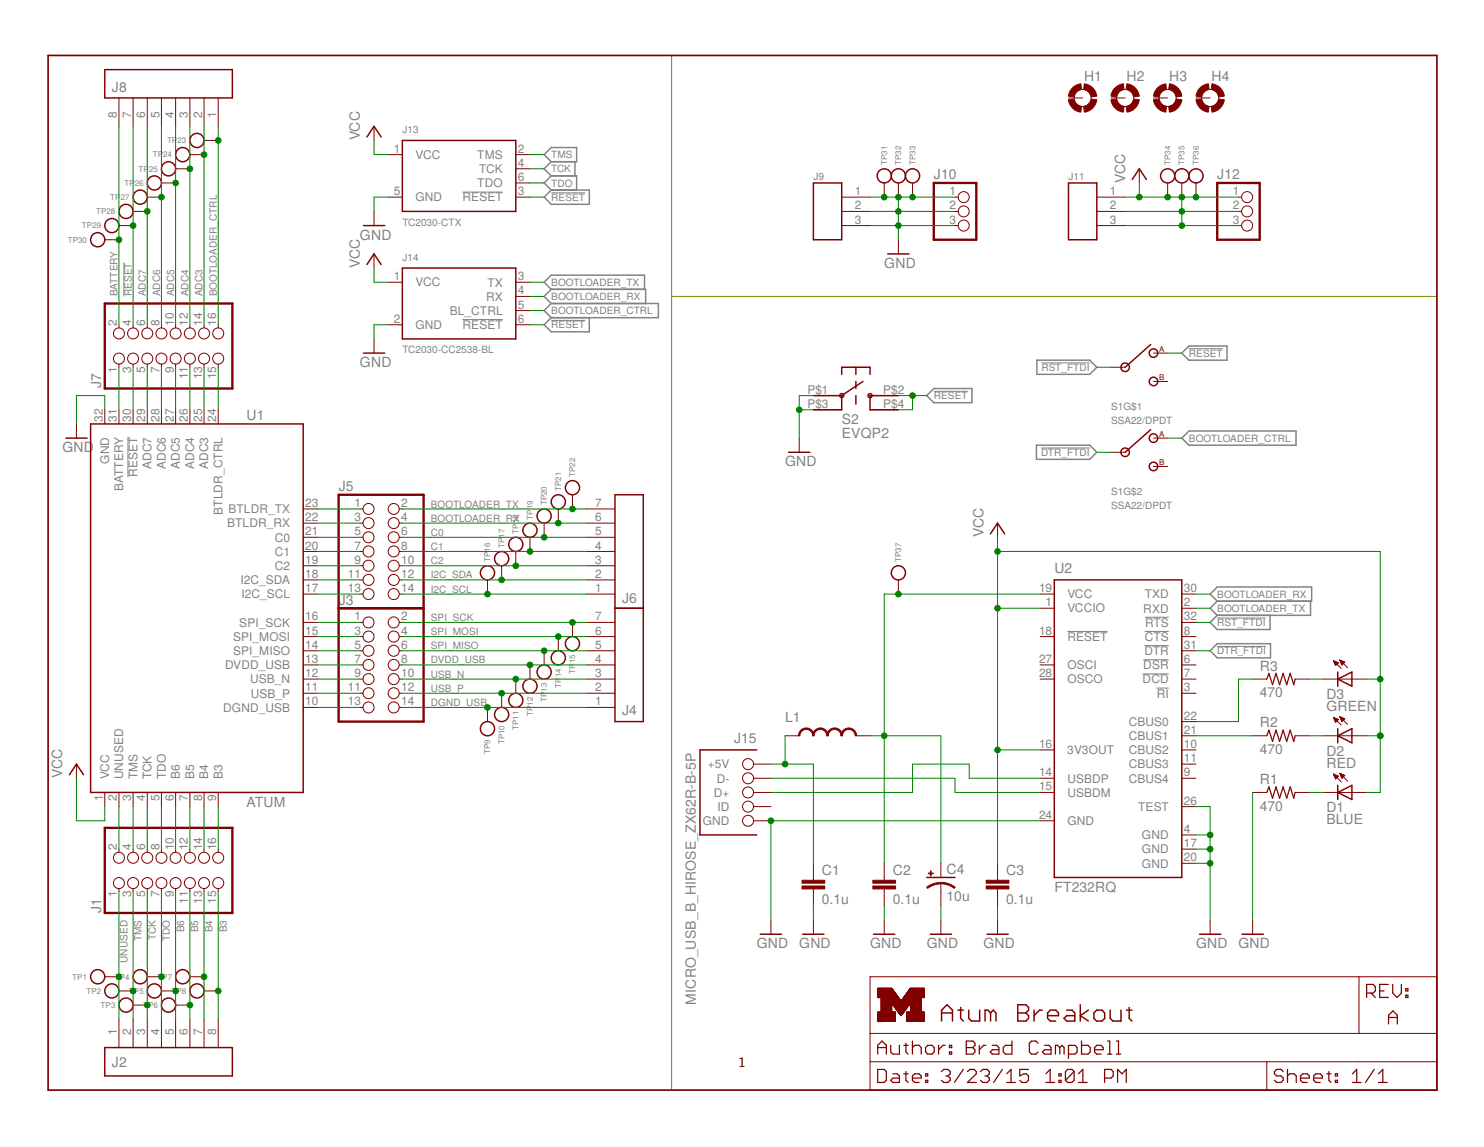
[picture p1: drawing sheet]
<svg xmlns="http://www.w3.org/2000/svg" width="279mm" height="216mm" viewBox="0 0 279 216" stroke-linecap="round" stroke-linejoin="round" font-family="sans-serif">
<defs><g id="words">
<text font-size="2.7" x="139" y="200.9">1</text>
<g font-size="2.6" fill="#808080">
<text x="21.1" y="17.4">J8</text>
<text x="204.1" y="15.2">H1</text>
<text x="212.1" y="15.2">H2</text>
<text x="220.1" y="15.2">H3</text>
<text x="228.1" y="15.2">H4</text>
<text x="67.8" y="26.4" transform="rotate(-90 67.8 26.4)">VCC</text>
<text x="175.8" y="33.8">J10</text>
<text x="211.8" y="34.4" transform="rotate(-90 211.8 34.4)">VCC</text>
<text x="229.2" y="33.8">J12</text>
<text x="67.8" y="45.1">GND</text>
<text x="67.8" y="50.4" transform="rotate(-90 67.8 50.4)">VCC</text>
<text x="166.5" y="50.5">GND</text>
<text x="67.8" y="69.1">GND</text>
<text x="19.1" y="73.1" transform="rotate(-90 19.1 73.1)">J7</text>
<text x="46.4" y="79">U1</text>
<text x="158.5" y="82.5">EVQP2</text>
<text x="158.5" y="79.8">S2</text>
<text x="11.7" y="85.1">GND</text>
<text x="147.8" y="87.8">GND</text>
<text x="63.8" y="92.5">J5</text>
<text x="185.2" y="101.1" transform="rotate(-90 185.2 101.1)">VCC</text>
<text x="198.5" y="107.8">U2</text>
<text x="63.8" y="113.8">J3</text>
<text x="117.1" y="113.4">J6</text>
<text x="237.2" y="131.3">470</text>
<text x="237.2" y="126.2">R3</text>
<text x="249.7" y="131.6">D3</text>
<text x="117.1" y="134.5">J4</text>
<text x="147.8" y="135.8">L1</text>
<text x="237.2" y="136.9">R2</text>
<text x="249.7" y="133.8">GREEN</text>
<text x="138.2" y="139.8">J15</text>
<text x="237.2" y="142">470</text>
<text x="249.7" y="142.2">D2</text>
<text x="11.7" y="146.5" transform="rotate(-90 11.7 146.5)">VCC</text>
<text x="237.2" y="147.6">R1</text>
<text x="249.7" y="144.5">RED</text>
<text x="46.4" y="151.8">ATUM</text>
<text x="237.2" y="152.6">470</text>
<text x="249.7" y="155.2">BLUE</text>
<text x="249.7" y="152.9">D1</text>
<text x="154.8" y="164.8">C1</text>
<text x="168.1" y="164.8">C2</text>
<text x="178.2" y="164.5">C4</text>
<text x="189.4" y="164.8">C3</text>
<text x="198.5" y="167.8">FT232RQ</text>
<text x="19.1" y="171.8" transform="rotate(-90 19.1 171.8)">J1</text>
<text x="154.7" y="170.1">0.1u</text>
<text x="168.1" y="170.1">0.1u</text>
<text x="178.2" y="169.6">10u</text>
<text x="189.4" y="170.1">0.1u</text>
<text x="142.5" y="178.5">GND</text>
<text x="150.5" y="178.5">GND</text>
<text x="163.8" y="178.5">GND</text>
<text x="174.5" y="178.5">GND</text>
<text x="185.2" y="178.5">GND</text>
<text x="225.2" y="178.5">GND</text>
<text x="233.2" y="178.5">GND</text>
<text x="131" y="189.1" transform="rotate(-90 131 189.1)">MICRO_USB_B_HIROSE_ZX62R-B-5P</text>
<text x="21.1" y="200.9">J2</text>
</g>
<g font-size="2.2" fill="#808080">
<text x="22" y="22.1" transform="rotate(-90 22 22.1)">8</text>
<text x="24.7" y="22.1" transform="rotate(-90 24.7 22.1)">7</text>
<text x="27.4" y="22.1" transform="rotate(-90 27.4 22.1)">6</text>
<text x="30" y="22.1" transform="rotate(-90 30 22.1)">5</text>
<text x="32.7" y="22.1" transform="rotate(-90 32.7 22.1)">4</text>
<text x="35.4" y="22.1" transform="rotate(-90 35.4 22.1)">3</text>
<text x="38" y="22.1" transform="rotate(-90 38 22.1)">2</text>
<text x="40.7" y="22.1" transform="rotate(-90 40.7 22.1)">1</text>
<text x="74.1" y="28.7">1</text>
<text x="78.2" y="29.9">VCC</text>
<text x="89.9" y="29.9">TMS</text>
<text x="97.5" y="28.7">2</text>
<text x="89.9" y="35.3">TDO</text>
<text x="90.2" y="32.6">TCK</text>
<text x="97.5" y="31.4">4</text>
<text x="97.5" y="34.1">6</text>
<text x="74.1" y="36.7">5</text>
<text x="78.2" y="37.9">GND</text>
<text x="87.1" y="37.9">RESET</text>
<text x="97.5" y="36.7">3</text>
<text x="160.9" y="36.7">1</text>
<text x="160.9" y="39.4">2</text>
<text x="178.8" y="36.7">1</text>
<text x="178.8" y="39.4">2</text>
<text x="209" y="36.7">1</text>
<text x="209" y="39.4">2</text>
<text x="232.1" y="36.7">1</text>
<text x="232.1" y="39.4">2</text>
<text x="160.9" y="42.1">3</text>
<text x="178.8" y="42.1">3</text>
<text x="209" y="42.1">3</text>
<text x="232.1" y="42.1">3</text>
<text x="74.1" y="52.7">1</text>
<text x="78.2" y="53.9">VCC</text>
<text x="91.8" y="53.9">TX</text>
<text x="97.5" y="52.7">3</text>
<text x="84.7" y="59.3">BL_CTRL</text>
<text x="91.5" y="56.6">RX</text>
<text x="97.5" y="55.4">4</text>
<text x="97.5" y="58.1">5</text>
<text x="22" y="61.3" transform="rotate(-90 22 61.3)">2</text>
<text x="24.7" y="61.3" transform="rotate(-90 24.7 61.3)">4</text>
<text x="27.4" y="61.3" transform="rotate(-90 27.4 61.3)">6</text>
<text x="30" y="61.3" transform="rotate(-90 30 61.3)">8</text>
<text x="32.7" y="61.3" transform="rotate(-90 32.7 61.3)">10</text>
<text x="35.4" y="61.3" transform="rotate(-90 35.4 61.3)">12</text>
<text x="38" y="61.3" transform="rotate(-90 38 61.3)">14</text>
<text x="40.7" y="61.3" transform="rotate(-90 40.7 61.3)">16</text>
<text x="74.1" y="60.8">2</text>
<text x="78.2" y="61.9">GND</text>
<text x="87.1" y="61.9">RESET</text>
<text x="97.5" y="60.8">6</text>
<text x="22" y="70.2" transform="rotate(-90 22 70.2)">1</text>
<text x="24.7" y="70.2" transform="rotate(-90 24.7 70.2)">3</text>
<text x="27.4" y="70.2" transform="rotate(-90 27.4 70.2)">5</text>
<text x="30" y="70.2" transform="rotate(-90 30 70.2)">7</text>
<text x="32.7" y="70.2" transform="rotate(-90 32.7 70.2)">9</text>
<text x="35.4" y="71.4" transform="rotate(-90 35.4 71.4)">11</text>
<text x="38" y="71.4" transform="rotate(-90 38 71.4)">13</text>
<text x="40.7" y="71.4" transform="rotate(-90 40.7 71.4)">15</text>
<text x="152" y="74.1">P$1</text>
<text x="152" y="76.8">P$3</text>
<text x="166.3" y="74.1">P$2</text>
<text x="166.3" y="76.8">P$4</text>
<text x="19.4" y="79.4" transform="rotate(-90 19.4 79.4)">32</text>
<text x="22" y="79.4" transform="rotate(-90 22 79.4)">31</text>
<text x="24.7" y="79.4" transform="rotate(-90 24.7 79.4)">30</text>
<text x="27.4" y="79.4" transform="rotate(-90 27.4 79.4)">29</text>
<text x="30" y="79.4" transform="rotate(-90 30 79.4)">28</text>
<text x="32.7" y="79.4" transform="rotate(-90 32.7 79.4)">27</text>
<text x="35.4" y="79.4" transform="rotate(-90 35.4 79.4)">26</text>
<text x="38" y="79.4" transform="rotate(-90 38 79.4)">25</text>
<text x="40.7" y="79.4" transform="rotate(-90 40.7 79.4)">24</text>
<text x="20.5" y="87.3" transform="rotate(-90 20.5 87.3)">GND</text>
<text x="25.9" y="89.8" transform="rotate(-90 25.9 89.8)">RESET</text>
<text x="28.5" y="88.3" transform="rotate(-90 28.5 88.3)">ADC7</text>
<text x="31.2" y="88.3" transform="rotate(-90 31.2 88.3)">ADC6</text>
<text x="33.9" y="88.3" transform="rotate(-90 33.9 88.3)">ADC5</text>
<text x="36.5" y="88.3" transform="rotate(-90 36.5 88.3)">ADC4</text>
<text x="39.2" y="88.3" transform="rotate(-90 39.2 88.3)">ADC3</text>
<text x="23.2" y="92.4" transform="rotate(-90 23.2 92.4)">BATTERY</text>
<text x="57.5" y="95.4">23</text>
<text x="66.7" y="95.4">1</text>
<text x="75.5" y="95.4">2</text>
<text x="112.1" y="95.4">7</text>
<text x="41.9" y="96.9" transform="rotate(-90 41.9 96.9)">BTLDR_CTRL</text>
<text x="42.8" y="99.3">BTLDR_RX</text>
<text x="43" y="96.6">BTLDR_TX</text>
<text x="51.8" y="102">C0</text>
<text x="57.5" y="100.8">21</text>
<text x="57.5" y="98.1">22</text>
<text x="66.7" y="98.1">3</text>
<text x="66.7" y="100.8">5</text>
<text x="75.5" y="98.1">4</text>
<text x="75.5" y="100.8">6</text>
<text x="112.1" y="100.8">5</text>
<text x="112.1" y="98.1">6</text>
<text x="51.8" y="107.3">C2</text>
<text x="51.8" y="104.6">C1</text>
<text x="57.5" y="106.1">19</text>
<text x="57.5" y="103.4">20</text>
<text x="66.7" y="103.4">7</text>
<text x="66.7" y="106.1">9</text>
<text x="75.5" y="103.4">8</text>
<text x="75.5" y="106.1">10</text>
<text x="112.1" y="106.1">3</text>
<text x="112.1" y="103.4">4</text>
<text x="45.3" y="110">I2C_SDA</text>
<text x="45.4" y="112.6">I2C_SCL</text>
<text x="57.5" y="111.4">17</text>
<text x="57.5" y="108.8">18</text>
<text x="65.5" y="108.8">11</text>
<text x="65.5" y="111.4">13</text>
<text x="75.5" y="108.8">12</text>
<text x="75.5" y="111.4">14</text>
<text x="112.1" y="111.4">1</text>
<text x="112.1" y="108.8">2</text>
<text x="195.6" y="111.4">19</text>
<text x="201" y="112.6">VCC</text>
<text x="215.5" y="112.6">TXD</text>
<text x="222.9" y="111.4">30</text>
<text x="45.1" y="118">SPI_SCK</text>
<text x="57.5" y="119.4">15</text>
<text x="57.5" y="116.8">16</text>
<text x="66.7" y="116.8">1</text>
<text x="66.7" y="119.4">3</text>
<text x="75.5" y="116.8">2</text>
<text x="75.5" y="119.4">4</text>
<text x="112.1" y="119.4">6</text>
<text x="112.1" y="116.8">7</text>
<text x="195.6" y="119.4">18</text>
<text x="196.9" y="114.1">1</text>
<text x="201" y="115.3">VCCIO</text>
<text x="215.3" y="115.3">RXD</text>
<text x="215.6" y="118">RTS</text>
<text x="222.9" y="114.1">2</text>
<text x="222.9" y="116.8">32</text>
<text x="222.9" y="119.4">8</text>
<text x="42.4" y="126">DVDD_USB</text>
<text x="43.9" y="123.3">SPI_MISO</text>
<text x="43.9" y="120.6">SPI_MOSI</text>
<text x="57.5" y="124.8">13</text>
<text x="57.5" y="122.1">14</text>
<text x="66.7" y="122.1">5</text>
<text x="66.7" y="124.8">7</text>
<text x="75.5" y="122.1">6</text>
<text x="75.5" y="124.8">8</text>
<text x="112.1" y="124.8">4</text>
<text x="112.1" y="122.1">5</text>
<text x="195.6" y="124.8">27</text>
<text x="201" y="126">OSCI</text>
<text x="201" y="120.6">RESET</text>
<text x="215.3" y="126">DSR</text>
<text x="215.5" y="123.3">DTR</text>
<text x="215.6" y="120.6">CTS</text>
<text x="222.9" y="122.1">31</text>
<text x="222.9" y="124.8">6</text>
<text x="47.1" y="128.6">USB_N</text>
<text x="47.2" y="131.3">USB_P</text>
<text x="57.5" y="130.1">11</text>
<text x="57.5" y="127.4">12</text>
<text x="65.5" y="130.1">11</text>
<text x="66.7" y="127.4">9</text>
<text x="75.5" y="127.4">10</text>
<text x="75.5" y="130.1">12</text>
<text x="112.1" y="130.1">2</text>
<text x="112.1" y="127.4">3</text>
<text x="195.6" y="127.4">28</text>
<text x="201" y="128.6">OSCO</text>
<text x="215.1" y="128.6">DCD</text>
<text x="217.8" y="131.3">RI</text>
<text x="222.9" y="127.4">7</text>
<text x="222.9" y="130.1">3</text>
<text x="42" y="134">DGND_USB</text>
<text x="57.5" y="132.8">10</text>
<text x="65.5" y="132.8">13</text>
<text x="75.5" y="132.8">14</text>
<text x="112.1" y="132.8">1</text>
<text x="212.5" y="136.6">CBUS0</text>
<text x="222.9" y="135.5">22</text>
<text x="195.6" y="140.8">16</text>
<text x="200.9" y="142">3V3OUT</text>
<text x="212.5" y="139.3">CBUS1</text>
<text x="212.5" y="142">CBUS2</text>
<text x="222.9" y="138.1">21</text>
<text x="222.9" y="140.8">10</text>
<text x="222.9" y="143.5">11</text>
<text x="20.5" y="146.7" transform="rotate(-90 20.5 146.7)">VCC</text>
<text x="23.2" y="146.7" transform="rotate(-90 23.2 146.7)">UNUSED</text>
<text x="25.9" y="146.7" transform="rotate(-90 25.9 146.7)">TMS</text>
<text x="28.5" y="146.7" transform="rotate(-90 28.5 146.7)">TCK</text>
<text x="31.2" y="146.7" transform="rotate(-90 31.2 146.7)">TDO</text>
<text x="33.9" y="146.7" transform="rotate(-90 33.9 146.7)">B6</text>
<text x="36.5" y="146.7" transform="rotate(-90 36.5 146.7)">B5</text>
<text x="39.2" y="146.7" transform="rotate(-90 39.2 146.7)">B4</text>
<text x="41.9" y="146.7" transform="rotate(-90 41.9 146.7)">B3</text>
<text x="133.3" y="144.6">+5V</text>
<text x="134.4" y="150">D+</text>
<text x="135" y="147.3">D-</text>
<text x="195.6" y="146.1">14</text>
<text x="195.6" y="148.8">15</text>
<text x="201" y="147.3">USBDP</text>
<text x="201" y="150">USBDM</text>
<text x="212.5" y="144.6">CBUS3</text>
<text x="212.5" y="147.3">CBUS4</text>
<text x="222.9" y="146.1">9</text>
<text x="19.4" y="150.8" transform="rotate(-90 19.4 150.8)">1</text>
<text x="22" y="150.8" transform="rotate(-90 22 150.8)">2</text>
<text x="24.7" y="150.8" transform="rotate(-90 24.7 150.8)">3</text>
<text x="27.4" y="150.8" transform="rotate(-90 27.4 150.8)">4</text>
<text x="30" y="150.8" transform="rotate(-90 30 150.8)">5</text>
<text x="32.7" y="150.8" transform="rotate(-90 32.7 150.8)">6</text>
<text x="35.4" y="150.8" transform="rotate(-90 35.4 150.8)">7</text>
<text x="38" y="150.8" transform="rotate(-90 38 150.8)">8</text>
<text x="40.7" y="150.8" transform="rotate(-90 40.7 150.8)">9</text>
<text x="132.3" y="155.3">GND</text>
<text x="135.1" y="152.6">ID</text>
<text x="195.6" y="154.1">24</text>
<text x="201" y="155.3">GND</text>
<text x="214.3" y="152.6">TEST</text>
<text x="222.9" y="151.5">26</text>
<text x="22" y="160" transform="rotate(-90 22 160)">2</text>
<text x="24.7" y="160" transform="rotate(-90 24.7 160)">4</text>
<text x="27.4" y="160" transform="rotate(-90 27.4 160)">6</text>
<text x="30" y="160" transform="rotate(-90 30 160)">8</text>
<text x="32.7" y="160" transform="rotate(-90 32.7 160)">10</text>
<text x="35.4" y="160" transform="rotate(-90 35.4 160)">12</text>
<text x="38" y="160" transform="rotate(-90 38 160)">14</text>
<text x="40.7" y="160" transform="rotate(-90 40.7 160)">16</text>
<text x="215" y="158">GND</text>
<text x="215" y="160.6">GND</text>
<text x="222.9" y="156.8">4</text>
<text x="222.9" y="159.5">17</text>
<text x="215" y="163.3">GND</text>
<text x="222.9" y="162.1">20</text>
<text x="22" y="168.9" transform="rotate(-90 22 168.9)">1</text>
<text x="24.7" y="168.9" transform="rotate(-90 24.7 168.9)">3</text>
<text x="27.4" y="168.9" transform="rotate(-90 27.4 168.9)">5</text>
<text x="30" y="168.9" transform="rotate(-90 30 168.9)">7</text>
<text x="32.7" y="168.9" transform="rotate(-90 32.7 168.9)">9</text>
<text x="35.4" y="170.1" transform="rotate(-90 35.4 170.1)">11</text>
<text x="38" y="170.1" transform="rotate(-90 38 170.1)">13</text>
<text x="40.7" y="170.1" transform="rotate(-90 40.7 170.1)">15</text>
<text x="22" y="194.7" transform="rotate(-90 22 194.7)">1</text>
<text x="24.7" y="194.7" transform="rotate(-90 24.7 194.7)">2</text>
<text x="27.4" y="194.7" transform="rotate(-90 27.4 194.7)">3</text>
<text x="30" y="194.7" transform="rotate(-90 30 194.7)">4</text>
<text x="32.7" y="194.7" transform="rotate(-90 32.7 194.7)">5</text>
<text x="35.4" y="194.7" transform="rotate(-90 35.4 194.7)">6</text>
<text x="38" y="194.7" transform="rotate(-90 38 194.7)">7</text>
<text x="40.7" y="194.7" transform="rotate(-90 40.7 194.7)">8</text>
</g>
<g font-size="1.9" fill="#808080">
<text x="75.8" y="25.1">J13</text>
<text x="103.8" y="29.8">TMS</text>
<text x="103.8" y="32.4">TCK</text>
<text x="103.8" y="35.1">TDO</text>
<text x="153.1" y="33.9">J9</text>
<text x="201.2" y="33.9">J11</text>
<text x="103.8" y="37.8">RESET</text>
<text x="75.8" y="42.5">TC2030-CTX</text>
<text x="75.8" y="49.1">J14</text>
<text x="103.8" y="53.8">BOOTLOADER_TX</text>
<text x="22.1" y="55.8" transform="rotate(-90 22.1 55.8)">BATTERY</text>
<text x="24.8" y="55.8" transform="rotate(-90 24.8 55.8)">RESET</text>
<text x="27.5" y="55.8" transform="rotate(-90 27.5 55.8)">ADC7</text>
<text x="30.1" y="55.8" transform="rotate(-90 30.1 55.8)">ADC6</text>
<text x="32.8" y="55.8" transform="rotate(-90 32.8 55.8)">ADC5</text>
<text x="35.5" y="55.8" transform="rotate(-90 35.5 55.8)">ADC4</text>
<text x="38.1" y="55.8" transform="rotate(-90 38.1 55.8)">ADC3</text>
<text x="40.8" y="55.8" transform="rotate(-90 40.8 55.8)">BOOTLOADER_CTRL</text>
<text x="103.8" y="56.5">BOOTLOADER_RX</text>
<text x="103.8" y="59.1">BOOTLOADER_CTRL</text>
<text x="103.8" y="61.8">RESET</text>
<text x="75.8" y="66.5">TC2030-CC2538-BL</text>
<text x="196.1" y="69.8">RST_FTDI</text>
<text x="223.9" y="67.1">RESET</text>
<text x="175.8" y="75.1">RESET</text>
<text x="209.2" y="77.1">S1G$1</text>
<text x="209.2" y="79.8">SSA22/DPDT</text>
<text x="223.9" y="83.1">BOOTLOADER_CTRL</text>
<text x="196" y="85.8">DTR_FTDI</text>
<text x="81.1" y="95.5">BOOTLOADER_TX</text>
<text x="209.2" y="95.8">SSA22/DPDT</text>
<text x="209.2" y="93.1">S1G$2</text>
<text x="81.1" y="98.2">BOOTLOADER_RX</text>
<text x="81.1" y="100.9">C0</text>
<text x="81.1" y="103.5">C1</text>
<text x="81.1" y="106.2">C2</text>
<text x="81.1" y="111.5">I2C_SCL</text>
<text x="81.1" y="108.9">I2C_SDA</text>
<text x="229.2" y="112.5">BOOTLOADER_RX</text>
<text x="81.1" y="119.6">SPI_MOSI</text>
<text x="81.1" y="116.9">SPI_SCK</text>
<text x="229.2" y="115.1">BOOTLOADER_TX</text>
<text x="229.2" y="117.8">RST_FTDI</text>
<text x="81.1" y="124.9">DVDD_USB</text>
<text x="81.1" y="122.2">SPI_MISO</text>
<text x="229.2" y="123.2">DTR_FTDI</text>
<text x="81.1" y="130.2">USB_P</text>
<text x="81.1" y="127.6">USB_N</text>
<text x="81.1" y="132.9">DGND_USB</text>
<text x="26.7" y="177.2" transform="rotate(-90 26.7 177.2)">TMS</text>
<text x="29.3" y="176.9" transform="rotate(-90 29.3 176.9)">TCK</text>
<text x="32" y="177.2" transform="rotate(-90 32 177.2)">TDO</text>
<text x="34.7" y="175.5" transform="rotate(-90 34.7 175.5)">B6</text>
<text x="37.3" y="175.5" transform="rotate(-90 37.3 175.5)">B5</text>
<text x="40" y="175.5" transform="rotate(-90 40 175.5)">B4</text>
<text x="42.7" y="175.5" transform="rotate(-90 42.7 175.5)">B3</text>
<text x="24" y="181.2" transform="rotate(-90 24 181.2)">UNUSED</text>
</g>
<g font-size="1.5" fill="#808080">
<text x="28.8" y="29.6">TP</text>
<text x="30.7" y="29.6">24</text>
<text x="31.4" y="27">TP</text>
<text x="33.4" y="27">23</text>
<text x="23.4" y="35">TP</text>
<text x="25.4" y="35">26</text>
<text x="26.1" y="32.3">TP</text>
<text x="28.1" y="32.3">25</text>
<text x="167" y="31.1" transform="rotate(-90 167 31.1)">TP31</text>
<text x="169.7" y="31.1" transform="rotate(-90 169.7 31.1)">TP32</text>
<text x="172.3" y="31.1" transform="rotate(-90 172.3 31.1)">TP33</text>
<text x="220.4" y="31.1" transform="rotate(-90 220.4 31.1)">TP34</text>
<text x="223" y="31.1" transform="rotate(-90 223 31.1)">TP35</text>
<text x="225.7" y="31.1" transform="rotate(-90 225.7 31.1)">TP36</text>
<text x="18.1" y="40.3">TP28</text>
<text x="20.8" y="37.6">TP</text>
<text x="22.7" y="37.6">27</text>
<text x="12.8" y="45.6">TP30</text>
<text x="15.4" y="43">TP29</text>
<text x="108.3" y="89.8" transform="rotate(-90 108.3 89.8)">TP22</text>
<text x="103" y="95.1" transform="rotate(-90 103 95.1)">TP20</text>
<text x="105.6" y="92.5" transform="rotate(-90 105.6 92.5)">TP21</text>
<text x="97.6" y="100.5" transform="rotate(-90 97.6 100.5)">TP18</text>
<text x="100.3" y="97.8" transform="rotate(-90 100.3 97.8)">TP19</text>
<text x="92.3" y="105.8" transform="rotate(-90 92.3 105.8)">TP16</text>
<text x="95" y="103.1" transform="rotate(-90 95 103.1)">TP17</text>
<text x="169.7" y="105.8" transform="rotate(-90 169.7 105.8)">TP37</text>
<text x="108.3" y="124.8" transform="rotate(-90 108.3 124.8)">15</text>
<text x="103" y="130.2" transform="rotate(-90 103 130.2)">13</text>
<text x="105.6" y="129.5" transform="rotate(-90 105.6 129.5)">TP</text>
<text x="105.6" y="127.5" transform="rotate(-90 105.6 127.5)">14</text>
<text x="108.3" y="126.8" transform="rotate(-90 108.3 126.8)">TP</text>
<text x="97.6" y="137.5" transform="rotate(-90 97.6 137.5)">TP11</text>
<text x="100.3" y="134.8" transform="rotate(-90 100.3 134.8)">TP</text>
<text x="100.3" y="132.8" transform="rotate(-90 100.3 132.8)">12</text>
<text x="103" y="132.1" transform="rotate(-90 103 132.1)">TP</text>
<text x="92.3" y="141.9" transform="rotate(-90 92.3 141.9)">TP9</text>
<text x="95" y="140.1" transform="rotate(-90 95 140.1)">TP10</text>
<text x="13.6" y="184.4">TP1</text>
<text x="21.6" y="184.4">T</text>
<text x="22.6" y="184.4">P4</text>
<text x="29.6" y="184.4">T</text>
<text x="30.6" y="184.4">P7</text>
<text x="16.3" y="187">TP2</text>
<text x="18.9" y="189.7">TP3</text>
<text x="24.3" y="187">T</text>
<text x="25.2" y="187">P5</text>
<text x="27" y="189.7">T</text>
<text x="27.9" y="189.7">P6</text>
<text x="32.3" y="187">T</text>
<text x="33.2" y="187">P8</text>
</g>
<g font-size="1.5" fill="#800000">
<text x="218.3" y="66.2">A</text>
<text x="218.3" y="71.5">B</text>
<text x="218.3" y="82.2">A</text>
<text x="218.3" y="87.5">B</text>
</g>
</g></defs>
<path d="M126.4 10.4v194.8M126.4 55.8h144.1" fill="none" stroke="#808000" stroke-width=".19"/>
<g fill="none" stroke="#808080" stroke-width=".19">
<path d="M87.1 36.2h7.6M103.8 36.3h6.4M23.3 49.4v6.4M87.1 60.2h7.6M103.8 60.3h6.4M175.8 73.7h6.4M196.1 68.3h9.1M223.8 65.6h6.4M24.1 82.3v7.5M196 84.3h9.2M201 118.9h7.5M215.5 118.9h4.5"/>
<path d="M215.6 116.2h4.4M229.2 116.3h9.1M215.1 126.9h4.9M215.2 124.2h4.8M215.5 121.5h4.5M217.8 129.5h2.2M229.2 121.7h9.1"/>
</g>
<g fill="none" stroke="#808080" stroke-width=".28">
<path d="M102.4 29.1l1.4-1.3h4.8v2.6h-4.8zM103.8 33.1h4.8v2.7M103.8 30.4l-1.4 1.4 1.4 1.3M103.8 33.1l-1.4 1.3 1.4 1.4M103.8 35.8h7.2v2.7h-7.2l-1.4-1.4zM108.2 30.4v2.7M103.8 59.8l-1.4 1.3 1.4 1.4h7.2v-2.7M103.8 57.1h20.2v2.7h-20.2M103.8 54.5l-1.4-1.4 1.4-1.3h17.5v2.7M103.8 54.5h17.8v2.6M103.8 54.5l-1.4 1.3 1.4 1.3M103.8 57.1l-1.4 1.4 1.4 1.3"/>
<path d="M174.5 74.5l1.3-1.4h7.2v2.7h-7.2zM195.2 67.8h10l1.3 1.3-1.3 1.4h-10zM222.5 66.5l1.3-1.4h7.2v2.7h-7.2zM195.1 83.8h10.1l1.3 1.3-1.3 1.4h-10.1zM222.5 82.5l1.3-1.4h20.2v2.7h-20.2zM227.8 111.8l1.4-1.3h17.8v2.7h-17.8zM229.2 113.2l-1.4 1.3 1.4 1.3M229.2 115.8l-1.4 1.4 1.4 1.3h9.9v-2.7M246.7 113.2v2.6h-17.5M227.8 122.5l1.4-1.3h10v2.6h-10z"/>
</g>
<path d="M9.1 10.4h261.4v194.8h-261.4z" fill="none" stroke="#800000" stroke-width=".32"/>
<g fill="none" stroke="#800000" stroke-width=".19">
<path d="M22.4 18.4v5.4M25.1 18.4v5.4M27.7 18.4v5.4M30.4 18.4v5.4M33.1 18.4v5.4M35.8 18.4v5.4M38.4 18.4v5.4M41.1 18.4v5.4M201.2 18.4h2.6M209.2 18.4h2.6M217.2 18.4h2.6M225.2 18.4h2.6"/>
<path d="M25.1 39.8h2.6M27.7 37.1h2.7M30.4 34.4h2.7M33.1 31.8h2.7M35.8 29.1h2.6M38.4 26.4h2.7M70.4 23.8v2.6M70.4 39.8v2.7M73.1 29.1h2.7M73.1 37.1h2.7M97.1 29.1h2.7M97.1 37.1h2.7"/>
<path d="M97.1 31.8h2.7M97.1 34.4h2.7M158.5 37.1h5.3M158.5 39.8h5.3M166.5 34.4v2.7M169.1 34.4v2.7M171.8 34.4v2.7M179.8 37.1h.6M179.8 39.8h.6M206.5 37.1h5.3M206.5 39.8h5.3M214.5 31.8v2.6"/>
<path d="M219.8 34.4v2.7M222.5 34.4v2.7M225.2 34.4v2.7M233.2 37.1h.6M233.2 39.8h.6M19.7 45.1h2.7M22.4 42.5h2.7M70.4 47.8v2.7M73.1 53.1h2.7M97.1 53.1h2.7M97.1 55.8h2.7M97.1 58.5h2.7"/>
<path d="M158.5 42.5h5.3M169.1 45.1v2.7M179.8 42.5h.6M206.5 42.5h5.3M233.2 42.5h.6M14.4 79.8v2.7M19.7 77.1v2.7M22.4 61.1v.6M22.4 68.5v.6M22.4 77.1v2.7M25.1 61.1v.6M25.1 68.5v.6"/>
<path d="M25.1 77.1v2.7M27.7 61.1v.6M27.7 68.5v.6M27.7 77.1v2.7M30.4 61.1v.6M30.4 68.5v.6M30.4 77.1v2.7M33.1 61.1v.6M33.1 68.5v.6M33.1 77.1v2.7M35.8 61.1v.6M35.8 68.5v.6"/>
<path d="M35.8 77.1v2.7M38.4 61.1v.6M38.4 68.5v.6M38.4 77.1v2.7M41.1 61.1v.6M41.1 68.5v.6M41.1 77.1v2.7M70.4 63.8v2.7M73.1 61.1h2.7M97.1 61.1h2.7M153.1 74.5h5.4M153.1 77.1h5.4"/>
<path d="M163.8 74.5h5.3M163.8 77.1h5.3M209.2 69.1h2.6M217.2 66.5h2.6M217.2 71.8h2.6M57.1 98.5h2.7M57.1 95.8h2.7M67.8 98.5h.5M67.8 95.8h.5M75.2 98.5h.6M75.2 95.8h.6M102.4 98.5v2.6"/>
<path d="M105.1 95.8v2.7M107.8 93.1v2.7M110.4 98.5h5.4M110.4 95.8h5.4M150.5 82.5v2.6M187.8 98.5v2.6M209.2 85.1h2.6M217.2 82.5h2.6M217.2 87.8h2.6M57.1 119.8h2.7M57.1 117.2h2.7M57.1 111.8h2.7"/>
<path d="M57.1 109.2h2.7M57.1 106.5h2.7M57.1 103.8h2.7M57.1 101.1h2.7M67.8 119.8h.5M67.8 117.2h.5M67.8 111.8h.5M67.8 109.2h.5M67.8 106.5h.5M67.8 103.8h.5M67.8 101.1h.5M75.2 119.8h.6"/>
<path d="M75.2 117.2h.6M75.2 111.8h.6M75.2 109.2h.6M75.2 106.5h.6M75.2 103.8h.6M75.2 101.1h.6M91.8 109.2v2.6M94.4 106.5v2.7M97.1 103.8v2.7M99.8 101.1v2.7M105.1 119.8v2.7M107.8 117.2v2.6"/>
<path d="M110.4 119.8h5.4M110.4 117.2h5.4M110.4 111.8h5.4M110.4 109.2h5.4M110.4 106.5h5.4M110.4 103.8h5.4M110.4 101.1h5.4M169.1 109.2v2.6M195.8 119.8h2.7M195.8 111.8h2.7M195.8 114.5h2.7M222.5 119.8h2.7"/>
<path d="M222.5 117.2h2.7M222.5 111.8h2.7M222.5 114.5h2.7M57.1 133.2h2.7M57.1 130.5h2.7M57.1 127.8h2.7M57.1 125.2h2.7M57.1 122.5h2.7M67.8 133.2h.5M67.8 130.5h.5M67.8 127.8h.5M67.8 125.2h.5"/>
<path d="M67.8 122.5h.5M75.2 133.2h.6M75.2 130.5h.6M75.2 127.8h.6M75.2 125.2h.6M75.2 122.5h.6M91.8 133.2v2.6M94.4 130.5v2.7M97.1 127.8v2.7M99.8 125.2v2.6M102.4 122.5v2.7M110.4 133.2h5.4"/>
<path d="M110.4 130.5h5.4M110.4 127.8h5.4M110.4 125.2h5.4M110.4 122.5h5.4M147.8 138.5h2.7M161.1 138.5h2.7M195.8 127.8h2.7M195.8 125.2h2.7M222.5 130.5h2.7M222.5 127.8h2.7M222.5 125.2h2.7M222.5 122.5h2.7"/>
<path d="M222.5 138.5h2.7M222.5 135.8h2.7M235.8 127.8h2.7M235.8 138.5h2.7M243.8 127.8h2.7M243.8 138.5h2.7M249.2 127.8h8M249.2 138.5h8M251.1 135l1.4 1.5M251.1 135l.9 .4-.5 .6zM251.1 124.4l1.4 1.4M251.1 124.4l.9 .4-.5 .5z"/>
<path d="M251.1 135.1h.2M251.1 124.5h.2M251.1 135.3h.5M251.2 124.6h.4M251.2 135.4h.7M251.2 124.7h.7M251.3 135.5h.6M251.3 124.9h.6M251.3 135.6h.5M251.3 125h.5M251.4 135.8h.3M251.4 125.1h.2"/>
<path d="M251.4 135.9h.1M251.4 125.2h.1M252.2 134.9l1.5 1.5M252.2 134.9l1 .4-.6 .5zM252.2 124.2l1.5 1.5M252.2 124.2l1 .4-.6 .6zM252.3 135h.2M252.3 124.4h.2M252.3 135.1h.5M252.4 124.5h.4M252.4 135.3h.7M252.4 124.6h.8"/>
<path d="M252.5 135.4h.6M252.5 124.7h.6M252.5 135.5h.5M252.5 124.9h.4M252.6 135.6h.2M252.6 125h.2M252.6 135.8h.1M252.6 125.1h.1M14.4 143.8v2.7M19.7 149.2v2.6M22.4 149.2v2.6M22.4 159.8v.6"/>
<path d="M25.1 149.2v2.6M25.1 159.8v.6M27.7 149.2v2.6M27.7 159.8v.6M30.4 149.2v2.6M30.4 159.8v.6M33.1 149.2v2.6M33.1 159.8v.6M35.8 149.2v2.6M35.8 159.8v.6M38.4 149.2v2.6M38.4 159.8v.6"/>
<path d="M41.1 149.2v2.6M41.1 159.8v.6M141.9 143.8h3.2M141.9 146.5h3.2M141.9 149.2h3.2M141.9 151.8h3.2M141.9 154.5h3.2M195.8 146.5h2.7M195.8 149.2h2.7M195.8 154.5h2.7M195.8 141.2h2.7M222.5 143.8h2.7"/>
<path d="M222.5 146.5h2.7M222.5 151.8h2.7M222.5 141.2h2.7M222.5 157.2h2.7M222.5 159.8h2.7M235.8 149.2h2.7M243.8 149.2h2.7M249.2 149.2h8M251.1 145.7l1.4 1.5M251.1 145.7l.9 .4-.5 .5zM251.1 145.8h.1M251.1 145.9h.4"/>
<path d="M251.2 146h.6M251.2 146.2h.7M251.3 146.3h.5M251.4 146.4h.3M251.4 146.5h.1M252.2 145.6l1.5 1.4M252.2 145.6l1 .4-.6 .5zM252.3 145.6h.2M252.3 145.8h.5M252.4 145.9h.6M252.5 146h.6M252.5 146.2h.5"/>
<path d="M252.6 146.3h.3M252.6 146.4h.1M22.4 167.3v.5M25.1 167.3v.5M27.7 167.3v.5M30.4 167.3v.5M33.1 167.3v.5M35.8 167.3v.5M38.4 167.3v.5M41.1 167.3v.5M145.1 173.2v2.7M153.1 162.5v3.2"/>
<path d="M153.1 167.3v3.2M153.1 173.2v2.7M166.5 162.5v3.2M166.5 167.3v3.2M166.5 173.2v2.7M177.1 162.5v2.7M177.1 166.2v4.3M177.1 173.2v2.7M187.8 162.5v3.2M187.8 167.3v3.2M187.8 173.2v2.7M222.5 162.5h2.7"/>
<path d="M227.8 173.2v2.7M235.8 173.2v2.7M19.7 183.9h2.7M22.4 186.5h2.7M22.4 191.9v5.3M25.1 189.2h2.6M25.1 191.9v5.3M27.7 183.9h2.7M27.7 191.9v5.3M30.4 186.5h2.7M30.4 191.9v5.3M33.1 189.2h2.7"/>
<path d="M33.1 191.9v5.3M35.8 183.9h2.6M35.8 191.9v5.3M38.4 186.5h2.7M38.4 191.9v5.3M41.1 191.9v5.3M163.8 183.9h106.7v21.3h-106.7zM163.8 199.9h106.7M163.8 194.5h106.7M165.3 192.2h3.3M165.3 192.1h3.3M165.3 192h3.3"/>
<path d="M165.3 191.9h3.3M165.3 191.8h3.3M165.3 191.7h3.3M165.3 191.6h3.3M165.3 191.5h3.3M165.3 191.4h3.3M165.3 191.3h3.3M165.3 191.2h3.3M165.3 191.1h3.3M165.3 191h3.3M165.3 190.9h3.3M165.3 190.8h3.3"/>
<path d="M165.3 190.7h3.3M165.3 190.6h3.3M165.3 190.5h3.3M165.3 187.8h3.9M165.3 187.7h3.8M165.3 187.6l3.8 .1M165.3 187.6h3.8M165.3 187.6h3.7M165.3 187.5h3.7M165.3 187.4h3.6M165.3 187.3h3.5M165.3 187.2l3.5 .1"/>
<path d="M165.3 187.2h3.4M165.3 187.1l3.4 .1M165.3 187.1h3.4M165.3 187l3.4 .1M165.3 187h3.3M165.3 186.9h3.3M165.3 186.9h3.2M165.3 186.8h3.2M165.3 186.8h3.1M165.3 186.7h3.1M165.3 186.6h3.1M165.3 186.6h3"/>
<path d="M165.3 186.5h3M165.3 186.5h2.9M165.3 186.4h2.9M165.3 186.3h2.8M165.3 186.2l2.8 .1M165.3 186.2h2.7M165.3 186.1l2.7 .1M165.3 186.1h2.7M165.3 186.1h2.6M165.3 186h2.6M165.9 190.4h2M165.9 190.3h2"/>
<path d="M165.9 190.2h2M165.9 190.1h2M165.9 190h2M165.9 189.9h2M165.9 189.8h2M165.9 189.7h2M165.9 189.6h2M165.9 189.5h2M165.9 189.4h2M165.9 189.3h2M165.9 189.2h2M165.9 189.1h2"/>
<path d="M165.9 189h2M165.9 188.9h2M165.9 188.9h5.5M165.9 188.8h7.5M165.9 188.7h7.5M165.9 188.6h7.5M165.9 188.5h7.5M165.9 188.4h7.5M165.9 188.4h3.7M165.9 188.3h3.6M165.9 188.2h3.6M165.9 188.1h3.5"/>
<path d="M165.9 188h3.4M165.9 187.9l3.4 .1M165.9 187.9h3.4M165.9 187.8h3.3M168 189h3.3M168.1 189.1h3.1M168.1 189.2h3.1M168.2 189.3h2.9M168.2 189.3h2.8M168.3 189.3h2.7M168.3 189.4h2.6M168.4 189.5h2.5"/>
<path d="M168.4 189.6h2.4M168.5 189.6h2.3M168.5 189.7h2.3M168.6 189.7h2.1M168.6 192.3h-3.3M168.6 189.8h2.1M168.6 190.6h-3.3M168.7 189.9h1.9M168.8 190.1h1.7M168.8 190.1h1.6M168.9 190.2h1.5M168.9 190.2h1.4"/>
<path d="M169 190.3h1.3M169 190.4h1.3M169.1 190.4h1.1M169.1 190.5h1.1M169.1 190.6h1M169.2 190.6h.9M169.2 190.7h.8M169.3 190.7h.7M169.3 190.8h.6M169.4 190.9h.5M169.4 190.9h.4M169.5 191h.3"/>
<path d="M169.5 191.1h.2M169.6 191.1h.1M169.6 191.2h.1M169.7 188.4h3.7M169.7 188.3h3.7M169.8 191l-.3 .1M169.8 188.3h3.6M169.8 188.2h3.6M169.9 188.1h3.5M169.9 188h3.5M170 188h3.4M170 190.8h-.7"/>
<path d="M170 187.9h3.4M170.1 187.9h3.3M170.1 187.7h3.9M170.2 190.5h-1.1M170.2 187.7h3.8M170.2 187.6h3.8M170.3 187.6h3.7M170.3 187.5h3.7M170.4 187.4h3.6M170.4 187.3h3.6M170.5 187.3h3.5M170.5 190h-1.7"/>
<path d="M170.6 187.2h3.4M170.6 187.1h3.4M170.7 187h3.3M170.7 192.3h3.3M170.7 192.2h3.3M170.7 192.1h3.3M170.7 192h3.3M170.7 191.9h3.3M170.7 191.8h3.3M170.7 191.7h3.3M170.7 191.6h3.3M170.7 191.5h3.3"/>
<path d="M170.7 191.4h3.3M170.7 191.3h3.3M170.7 191.2h3.3M170.7 191.1h3.3M170.7 191h3.3M170.7 190.9h3.3M170.7 190.8h3.3M170.7 190.7h3.3M170.7 190.6h3.3M170.7 190.5h3.3M170.8 186.9h3.2M170.8 186.8h3.2"/>
<path d="M170.9 186.8h3.1M170.9 186.7h3.1M170.9 186.6h3.1M171 189.4h-2.7M171 186.6h3M171 186.5h3M171.1 186.5h2.9M171.1 186.4h2.9M171.1 189.2h-2.9M171.2 186.4h2.8M171.2 186.3h2.8M171.3 189h-3.3"/>
<path d="M171.3 186.2h2.7M171.3 188.9h-3.3M171.3 188.9h.1M171.3 186.1h2.7M171.4 186.1h2.6M171.4 190.5h.1M171.4 186h2.6M171.4 190.4h2M171.4 190.3h2M171.4 190.2h2M171.4 190.1h2M171.4 190h2"/>
<path d="M171.4 189.9h2M171.4 189.8h2M171.4 189.7h2M171.4 189.6h2M171.4 189.5h2M171.4 189.4h2M171.4 189.3h2M171.4 189.2h2M171.4 189.1h2M171.4 189h2M171.4 188.9h2M173.4 187.8h.1"/>
<path d="M174 187.8h-3.9M238.5 199.9v5.3M255.9 183.9v10.6"/>
<circle cx="203.8" cy="18.4" r="1.61"/>
<circle cx="211.8" cy="18.4" r="1.61"/>
<circle cx="219.8" cy="18.4" r="1.61"/>
<circle cx="227.8" cy="18.4" r="1.61"/>
<circle cx="181.4" cy="37.1" r="1.04"/>
<circle cx="181.4" cy="39.8" r="1.04"/>
<circle cx="234.8" cy="37.1" r="1.04"/>
<circle cx="234.8" cy="39.8" r="1.04"/>
<circle cx="181.4" cy="42.5" r="1.04"/>
<circle cx="234.8" cy="42.5" r="1.04"/>
<circle cx="22.4" cy="62.8" r="1.04"/>
<circle cx="22.4" cy="67.5" r="1.04"/>
<circle cx="25.1" cy="67.5" r="1.04"/>
<circle cx="25.1" cy="62.8" r="1.04"/>
<circle cx="27.7" cy="62.8" r="1.04"/>
<circle cx="27.7" cy="67.5" r="1.04"/>
<circle cx="30.4" cy="67.5" r="1.04"/>
<circle cx="30.4" cy="62.8" r="1.04"/>
<circle cx="33.1" cy="62.8" r="1.04"/>
<circle cx="33.1" cy="67.5" r="1.04"/>
<circle cx="35.8" cy="62.8" r="1.04"/>
<circle cx="35.8" cy="67.5" r="1.04"/>
<circle cx="38.4" cy="62.8" r="1.04"/>
<circle cx="38.4" cy="67.5" r="1.04"/>
<circle cx="41.1" cy="62.8" r="1.04"/>
<circle cx="41.1" cy="67.5" r="1.04"/>
<circle cx="69.4" cy="95.8" r="1.04"/>
<circle cx="69.4" cy="98.5" r="1.04"/>
<circle cx="74.1" cy="95.8" r="1.04"/>
<circle cx="74.1" cy="98.5" r="1.04"/>
<circle cx="69.4" cy="119.8" r="1.04"/>
<circle cx="69.4" cy="109.2" r="1.04"/>
<circle cx="69.4" cy="117.2" r="1.04"/>
<circle cx="69.4" cy="103.8" r="1.04"/>
<circle cx="69.4" cy="111.8" r="1.04"/>
<circle cx="69.4" cy="101.1" r="1.04"/>
<circle cx="69.4" cy="106.5" r="1.04"/>
<circle cx="74.1" cy="117.2" r="1.04"/>
<circle cx="74.1" cy="103.8" r="1.04"/>
<circle cx="74.1" cy="119.8" r="1.04"/>
<circle cx="74.1" cy="109.2" r="1.04"/>
<circle cx="74.1" cy="111.8" r="1.04"/>
<circle cx="74.1" cy="106.5" r="1.04"/>
<circle cx="74.1" cy="101.1" r="1.04"/>
<circle cx="69.4" cy="133.2" r="1.04"/>
<circle cx="69.4" cy="122.5" r="1.04"/>
<circle cx="69.4" cy="125.2" r="1.04"/>
<circle cx="69.4" cy="127.8" r="1.04"/>
<circle cx="69.4" cy="130.5" r="1.04"/>
<circle cx="74.1" cy="127.8" r="1.04"/>
<circle cx="74.1" cy="133.2" r="1.04"/>
<circle cx="74.1" cy="122.5" r="1.04"/>
<circle cx="74.1" cy="125.2" r="1.04"/>
<circle cx="74.1" cy="130.5" r="1.04"/>
<circle cx="140.8" cy="151.8" r="1.04"/>
<circle cx="140.8" cy="146.5" r="1.04"/>
<circle cx="140.8" cy="154.5" r="1.04"/>
<circle cx="140.8" cy="149.2" r="1.04"/>
<circle cx="140.8" cy="143.8" r="1.04"/>
<circle cx="22.4" cy="161.5" r="1.04"/>
<circle cx="22.4" cy="166.2" r="1.04"/>
<circle cx="25.1" cy="166.2" r="1.04"/>
<circle cx="25.1" cy="161.5" r="1.04"/>
<circle cx="27.7" cy="166.2" r="1.04"/>
<circle cx="27.7" cy="161.5" r="1.04"/>
<circle cx="30.4" cy="161.5" r="1.04"/>
<circle cx="30.4" cy="166.2" r="1.04"/>
<circle cx="33.1" cy="166.2" r="1.04"/>
<circle cx="33.1" cy="161.5" r="1.04"/>
<circle cx="35.8" cy="166.2" r="1.04"/>
<circle cx="35.8" cy="161.5" r="1.04"/>
<circle cx="38.4" cy="161.5" r="1.04"/>
<circle cx="38.4" cy="166.2" r="1.04"/>
<circle cx="41.1" cy="166.2" r="1.04"/>
<circle cx="41.1" cy="161.5" r="1.04"/>
</g>
<g fill="none" stroke="#800000" stroke-width=".23">
<path d="M238.5 138.5l.4-1.1 .7 2.2 .6-2.2 .7 2.2 .7-2.2 .7 2.2 .6-2.2 .7 2.2 .2-1.1M238.5 127.8l.4-1.1 .7 2.2 .6-2.2 .7 2.2 .7-2.2 .7 2.2 .6-2.2 .7 2.2 .2-1.1M238.5 149.2l.4-1.1 .7 2.1 .6-2.1 .7 2.1 .7-2.1 .7 2.1 .6-2.1 .7 2.1 .2-1M165.2 198.4v-1.6l.9-.8 .8 .8v1.6M165.2 197.2h1.7M167.7 196.8v1.2l.4 .4h1.2v-1.6M170.2 196.8h.8M170.6 196.4v1.6l.4 .4M171.8 196v2.4M171.8 197.2l.4-.4h.8l.4 .4v1.2M174.7 196.8h.8l.4 .4v.8l-.4 .4h-.8l-.4-.4v-.8zM176.7 196.8v1.6"/>
<path d="M177.9 196.8h-.4l-.8 .8M178.8 196.8h.4v.4h-.4zM178.8 198h.4v.4h-.4zM181.9 197.2h1.3M181.9 196h1.3l.4 .4v.4l-.4 .4 .4 .4v.4l-.4 .4h-1.3zM184.4 196.8v1.6M185.6 196.8h-.4l-.8 .8M186.8 196.8h.9l.4 .4v1.2h-1.3l-.4-.4 .4-.4h1.3M190.5 196v2.4h-1.2l-.4-.4v-.8l.4-.4h1.2M195.4 196.4l-.4-.4h-.8l-.4 .4v1.6l.4 .4h.8l.4-.4M196.7 196.8h.8l.4 .4v1.2h-1.2l-.4-.4 .4-.4h1.2M199.5 197.2l-.4-.4h-.4v1.6"/>
<path d="M199.5 197.2v1.2M199.5 197.2l.4-.4 .4 .4v1.2M201.2 198.4h1.2l.4-.4v-.8l-.4-.4h-1.2v2.4M203.6 196v2.4h1.3l.4-.4v-.8l-.4-.4h-1.3M206.1 197.6h1.6v-.4l-.4-.4h-.8l-.4 .4v.8l.4 .4h.8M208.5 198.4h.9M208.5 196h.4v2.4M210.2 198.4h.8M210.2 196h.4v2.4M257.3 186.9h1.2l.4-.4v-.8l-.4-.4h-1.2v2.4M258.1 186.9l.8 .8M259.8 186.5h.8"/>
<path d="M261.4 185.3h-1.6v2.4h1.6M261.4 192.7v-1.6l.9-.8 .8 .8v1.6M261.4 191.5h1.7M262.2 185.3v1.6l.8 .8 .8-.8v-1.6M264.7 187.3h.4v.4h-.4zM264.7 186.1h.4v.4h-.4zM165.2 201.3h1.3l.4 .4v1.6l-.4 .5h-1.3zM168.1 202.1h.8l.4 .4v1.3h-1.2l-.4-.5 .4-.4h1.2M170.2 202.1h.8M170.6 201.7v1.6l.4 .5M171.8 202.9h1.6v-.4l-.4-.4h-.8l-.4 .4v.8l.4 .5h.8M174.3 203.3h.4v.5h-.4z"/>
<path d="M174.3 202.1h.4v.4h-.4zM177.2 201.7l.5-.4h.8l.4 .4v.4l-.4 .4M178.1 202.5h.4M178.5 202.5l.4 .4v.4l-.4 .5h-.8l-.5-.5M181.4 201.3l-1.7 2.5M182.2 201.7l.4-.4h.8l.4 .4v.4l-1.6 1.7h1.6M184.6 201.7l.4-.4h.8l.5 .4v.4l-.5 .4M185.4 202.5h.4M185.8 202.5l.5 .4v.4l-.5 .5h-.8l-.4-.5M188.7 201.3l-1.6 2.5M189.5 203.8h1.7M189.5 202.1l.9-.8v2.5"/>
<path d="M193.6 201.3h-1.6v1.2l.8-.4h.4l.4 .4v.8l-.4 .5h-.8l-.4-.5M196.9 203.8h1.6M196.9 202.1l.8-.8v2.5M199.4 203.3h.4v.5h-.4zM199.4 202.1h.4v.4h-.4zM202.2 201.7v1.6l-.4 .5h-.8l-.4-.5M202.2 201.7l-.4-.4h-.8l-.4 .4v1.6M202.2 201.7l-1.6 1.6M203.1 203.8h1.6M203.1 202.1l.8-.8v2.5M208 202.9h1.2l.4-.4v-.8l-.4-.4h-1.2v2.5M210.4 203.8v-2.5l.8 .8 .8-.8v2.5"/>
<path d="M241.6 201.7l-.4-.4h-.8l-.5 .4v.4l.5 .4h.8l.4 .4v.4l-.4 .5h-.8l-.5-.5M242.4 202.5l.4-.4h.8l.5 .4v1.3M242.4 201.3v2.5M244.9 202.9h1.6v-.4l-.4-.4h-.8l-.4 .4v.8l.4 .5h.8M247.3 202.9h1.7v-.4l-.4-.4h-.9l-.4 .4v.8l.4 .5h.9M249.8 202.1h.8M250.2 201.7v1.6l.4 .5M251.4 203.3h.4v.5h-.4zM251.4 202.1h.4v.4h-.4zM254.6 203.8h1.7M254.6 202.1l.8-.8v2.5M258.7 201.3l-1.6 2.5"/>
<path d="M259.5 203.8h1.7M259.5 202.1l.8-.8v2.5"/>
</g>
<g fill="none" stroke="#800000" stroke-width=".28">
<path d="M19.7 13.1h24.1v5.3h-24.1zM69.1 25.8l1.3-2 1.4 2M75.8 26.4h21.3v13.4h-21.3zM153.1 34.4h5.4v10.7h-5.4zM201.2 34.4h5.3v10.7h-5.3zM213.2 33.8l1.3-2 1.3 2M68.4 42.5h4M69.1 49.8l1.3-2 1.4 2M75.8 50.5h21.3v13.3h-21.3zM167.1 47.8h4.1M17.1 79.8h40v69.4h-40zM68.4 66.5h4"/>
<path d="M153.1 74.5h5.4M158.5 74.5v2.6h-5.4M158.5 70.5v-1.4h5.3v1.4M161.1 69.1v1.4M161.1 71.8v1.3M161.1 74.5v1.6M162.5 71.8l-4 2.7M169.1 74.5h-5.3v2.6h5.3M216.6 64.9l-4.8 4.2M12.4 82.5h4M115.8 93.1h5.3v42.7h-5.3zM148.5 85.1h4"/>
<path d="M216.6 80.9l-4.8 4.2M115.8 114.5h5.3M186.5 100.5l1.3-2 1.3 2M198.5 109.2h24v56h-24zM251.9 138.5l2.6-1.3v2.6zM251.9 126.5v2.7M251.9 137.2v2.6M251.9 127.8l2.6-1.3v2.7zM13.1 145.8l1.3-2 1.3 2M142.5 141.2h-10.7v16h10.7M251.9 147.8v2.7M251.9 149.2l2.6-1.4v2.7z"/>
<path d="M143.1 175.9h4M151.1 175.9h4M164.5 175.9h4M174.5 165.2h5.3M175.2 175.9h4M185.8 175.9h4M225.8 175.9h4M233.8 175.9h4M19.7 197.2h24.1v5.3h-24.1zM177.3 192.2v-2.1l1-1 1 1v2.1M177.3 190.7h2M180.4 190.1h1"/>
<path d="M180.9 189.6v2.1l.5 .5M182.4 190.1v1.6l.5 .5h1.5v-2.1M186.5 190.7l-.5-.6h-.5v2.1M186.5 190.7v1.5M186.5 190.7l.5-.6 .5 .6v1.5M191.6 190.7h1.5M191.6 189.1h1.5l.6 .5v.5l-.6 .6 .6 .5v.5l-.6 .5h-1.5zM194.7 190.1v2.1M196.2 190.1h-.5l-1 1.1M197.2 191.2h2.1v-.5l-.5-.6h-1l-.6 .6v1l.6 .5h1M200.8 190.1h1l.6 .6v1.5h-1.6l-.5-.5 .5-.5h1.6M203.4 189.1v3.1"/>
<path d="M204.9 190.1l-1.5 1.1 1.5 1M206.5 190.1h1l.5 .6v1l-.5 .5h-1l-.5-.5v-1zM209 190.1v1.6l.5 .5h1.6v-2.1M212.1 190.1h1M212.6 189.6v2.1l.5 .5"/>
<circle cx="23.7" cy="39.8" r="1.33"/>
<circle cx="26.4" cy="37.1" r="1.33"/>
<circle cx="29.1" cy="34.4" r="1.33"/>
<circle cx="31.7" cy="31.8" r="1.33"/>
<circle cx="34.4" cy="29.1" r="1.33"/>
<circle cx="37.1" cy="26.4" r="1.33"/>
<circle cx="166.5" cy="33.1" r="1.33"/>
<circle cx="169.1" cy="33.1" r="1.33"/>
<circle cx="171.8" cy="33.1" r="1.33"/>
<circle cx="219.8" cy="33.1" r="1.33"/>
<circle cx="222.5" cy="33.1" r="1.33"/>
<circle cx="225.2" cy="33.1" r="1.33"/>
<circle cx="18.4" cy="45.1" r="1.33"/>
<circle cx="21.1" cy="42.5" r="1.33"/>
<circle cx="158.5" cy="74.5" r=".38"/>
<circle cx="163.8" cy="74.5" r=".38"/>
<circle cx="211.8" cy="69.1" r=".8"/>
<circle cx="217.2" cy="71.8" r=".8"/>
<circle cx="217.2" cy="66.5" r=".8"/>
<circle cx="99.8" cy="99.8" r="1.33"/>
<circle cx="102.4" cy="97.1" r="1.33"/>
<circle cx="105.1" cy="94.5" r="1.33"/>
<circle cx="107.8" cy="91.8" r="1.33"/>
<circle cx="211.8" cy="85.1" r=".8"/>
<circle cx="217.2" cy="82.5" r=".8"/>
<circle cx="217.2" cy="87.8" r=".8"/>
<circle cx="91.8" cy="107.8" r="1.33"/>
<circle cx="94.4" cy="105.2" r="1.33"/>
<circle cx="97.1" cy="102.5" r="1.33"/>
<circle cx="169.1" cy="107.8" r="1.33"/>
<circle cx="91.8" cy="137.2" r="1.33"/>
<circle cx="94.4" cy="134.5" r="1.33"/>
<circle cx="97.1" cy="131.8" r="1.33"/>
<circle cx="99.8" cy="129.2" r="1.33"/>
<circle cx="102.4" cy="126.5" r="1.33"/>
<circle cx="105.1" cy="123.8" r="1.33"/>
<circle cx="107.8" cy="121.2" r="1.33"/>
<circle cx="18.4" cy="183.9" r="1.33"/>
<circle cx="21.1" cy="186.5" r="1.33"/>
<circle cx="23.7" cy="189.2" r="1.33"/>
<circle cx="26.4" cy="183.9" r="1.33"/>
<circle cx="29.1" cy="186.5" r="1.33"/>
<circle cx="31.7" cy="189.2" r="1.33"/>
<circle cx="34.4" cy="183.9" r="1.33"/>
<circle cx="37.1" cy="186.5" r="1.33"/>
</g>
<path d="M175.8 34.4h8v10.7h-8zM229.2 34.4h8v10.7h-8zM19.7 57.1h24.1v16h-24.1zM63.8 93.1h16v42.7h-16zM63.8 114.5h16M19.7 155.8h24.1v16.1h-24.1z" fill="none" stroke="#800000" stroke-width=".44"/>
<g fill="#800000" stroke="#800000" stroke-width=".19">
<path d="M204.2 15.8a2.68 2.68 0 0 1 2.3 2.3l-1.1 .1a1.58 1.58 0 0 0-1.4-1.4z" fill-rule="evenodd"/>
<path d="M202.1 16.4l.7-.5 .7-.1 .1 1-.3 .1a1.64 1.64 0 0 0-1.1 1.3l-1-.1v-.2a2.67 2.67 0 0 1 .9-1.5z" fill-rule="evenodd"/>
<path d="M201.2 18.8l1-.2a1.65 1.65 0 0 0 1.4 1.4l-.1 1.1a2.64 2.64 0 0 1-2.3-2.3z" fill-rule="evenodd"/>
<path d="M204 20a1.59 1.59 0 0 0 1.4-1.4l1.1 .2a2.68 2.68 0 0 1-2.3 2.3z" fill-rule="evenodd"/>
<path d="M212.2 15.8a2.69 2.69 0 0 1 2.3 2.3l-1.1 .1a1.63 1.63 0 0 0-1.4-1.4z" fill-rule="evenodd"/>
<path d="M209.8 16.7a2.72 2.72 0 0 1 1.7-.9l.1 1-.3 .1a1.64 1.64 0 0 0-1.1 1.3l-1-.1 .1-.6z" fill-rule="evenodd"/>
<path d="M209.2 18.8l1-.2a1.65 1.65 0 0 0 1.4 1.4l-.1 1.1a2.69 2.69 0 0 1-2.3-2.3z" fill-rule="evenodd"/>
<path d="M212 20a1.64 1.64 0 0 0 1.4-1.4l1.1 .2a2.69 2.69 0 0 1-2.3 2.3z" fill-rule="evenodd"/>
<path d="M220.2 15.8a2.69 2.69 0 0 1 2.3 2.3l-1.1 .1a1.63 1.63 0 0 0-1.4-1.4z" fill-rule="evenodd"/>
<path d="M217.8 16.7a2.72 2.72 0 0 1 1.7-.9l.1 1-.3 .1a1.64 1.64 0 0 0-1.1 1.3l-1-.1 .1-.6z" fill-rule="evenodd"/>
<path d="M217.2 18.8l1-.2a1.65 1.65 0 0 0 1.4 1.4l-.1 1.1a2.69 2.69 0 0 1-2.3-2.3z" fill-rule="evenodd"/>
<path d="M220 20a1.64 1.64 0 0 0 1.4-1.4l1.1 .2a2.69 2.69 0 0 1-2.3 2.3z" fill-rule="evenodd"/>
<path d="M228.2 15.8a2.69 2.69 0 0 1 2.3 2.3l-1.1 .1a1.64 1.64 0 0 0-1.4-1.4z" fill-rule="evenodd"/>
<path d="M225.8 16.7a2.72 2.72 0 0 1 1.7-.9l.1 1a1.63 1.63 0 0 0-1.4 1.4l-1-.1 .1-.6z" fill-rule="evenodd"/>
<path d="M225.2 18.8l1-.2 .1 .4a1.64 1.64 0 0 0 1.3 1l-.1 1.1a2.69 2.69 0 0 1-2.3-2.3z" fill-rule="evenodd"/>
<path d="M228 20a1.65 1.65 0 0 0 1.4-1.4l1.1 .2a2.69 2.69 0 0 1-2.3 2.3z" fill-rule="evenodd"/>
<path d="M177.1 166.1h.3a4.5 4.5 0 0 1 2.5 .9l-.2 .2a4.2 4.2 0 0 0-2.6-.9z" fill-rule="evenodd"/>
<path d="M174.5 167l.2-.2a4.1 4.1 0 0 1 2.4-.7v.3l-1.5 .3-1 .5z" fill-rule="evenodd"/>
<path d="M150.7 137.5l.6-.4 .5-.1v.3l-.5 .1-.4 .4-.3 .7h-.3l.1-.5z" fill-rule="evenodd"/>
<path d="M151.8 137a1.45 1.45 0 0 1 1.5 1.5h-.3l-.3-.7-.4-.4-.5-.1z" fill-rule="evenodd"/>
<path d="M153.4 137.5l.6-.4 .5-.1v.3l-.6 .1-.4 .4-.2 .7h-.3l.1-.5z" fill-rule="evenodd"/>
<path d="M154.5 137a1.45 1.45 0 0 1 1.4 1.5h-.2l-.3-.7-.4-.4-.5-.1z" fill-rule="evenodd"/>
<path d="M156.1 137.5l.6-.4 .4-.1v.3l-.5 .1-.4 .4-.3 .7h-.2v-.5z" fill-rule="evenodd"/>
<path d="M157.1 137a1.45 1.45 0 0 1 1.5 1.5h-.3l-.2-.7-.5-.4-.5-.1z" fill-rule="evenodd"/>
<path d="M158.7 137.5l.6-.4 .5-.1v.3l-.5 .1-.4 .4-.3 .7h-.3l.1-.5z" fill-rule="evenodd"/>
<path d="M159.8 137a1.45 1.45 0 0 1 1.5 1.5h-.3l-.1-.5-.4-.4-.7-.3z" fill-rule="evenodd"/>
</g>
<g fill="#800000" stroke="#800000" stroke-width=".19">
<path d="M151 166.8h4.3v.5h-4.3z"/>
<path d="M151 165.7h4.3v.5h-4.3z"/>
<path d="M164.3 166.8h4.3v.5h-4.3z"/>
<path d="M164.3 165.7h4.3v.5h-4.3z"/>
<path d="M185.7 166.8h4.2v.5h-4.2z"/>
<path d="M185.7 165.7h4.2v.5h-4.2z"/>
<path d="M174.8 164.3h.9v.2h-.9z"/>
<path d="M175.2 163.9h.1v1h-.1z"/>
</g>
<g fill="none" stroke="#008000" stroke-width=".19">
<path d="M22.4 23.8v37.3M25.1 23.8v37.3M27.7 23.8v37.3M30.4 23.8v37.3M33.1 23.8v37.3M35.8 23.8v37.3M38.4 23.8v37.3M41.1 23.8v37.3M70.4 26.4v2.7h2.7M73.1 37.1h-2.7v2.7M99.8 37.1h2.6M99.8 29.1h2.6"/>
<path d="M99.8 31.8h2.6M99.8 34.4h2.6M163.8 37.1h16M163.8 39.8h16M169.1 37.1v8M211.8 37.1h21.4M211.8 39.8h21.4M214.5 34.4v2.7M222.5 37.1v5.4M70.4 50.5v2.6h2.7M99.8 53.1h2.6M99.8 55.8h2.6"/>
<path d="M99.8 58.5h2.6M163.8 42.5h16M211.8 42.5h21.4M19.7 77.1v-2.6h-5.3v5.3M22.4 69.1v8M25.1 69.1v8M27.7 69.1v8M30.4 69.1v8M33.1 69.1v8M35.8 69.1v8M38.4 69.1v8M41.1 69.1v8"/>
<path d="M73.1 61.1h-2.7v2.7M99.8 61.1h2.6M150.5 77.1h2.6M153.1 74.5h-2.6v8M169.1 74.5h5.4M171.8 74.5v2.6h-2.7M206.5 69.1h2.7M219.8 66.5h2.7M59.8 95.8h8M59.8 98.5h8M75.8 95.8h34.6M75.8 98.5h34.6"/>
<path d="M206.5 85.1h2.7M219.8 82.5h2.7M59.8 103.8h8M59.8 111.8h8M59.8 101.1h8M59.8 106.5h8M59.8 119.8h8M59.8 117.2h8M59.8 109.2h8M75.8 103.8h34.6M75.8 111.8h34.6M75.8 101.1h34.6"/>
<path d="M75.8 106.5h34.6M75.8 119.8h34.6M75.8 117.2h34.6M75.8 109.2h34.6M187.8 101.1v61.4M187.8 114.5h8M187.8 103.8h72.1v45.4h-2.7M195.8 111.8h-29.3v50.7M225.2 114.5h2.6M225.2 111.8h2.6M225.2 117.2h2.6M59.8 127.8h8"/>
<path d="M59.8 133.2h8M59.8 130.5h8M59.8 125.2h8M59.8 122.5h8M75.8 127.8h34.6M75.8 133.2h34.6M75.8 130.5h34.6M75.8 125.2h34.6M75.8 122.5h34.6M147.8 138.5v5.3M163.8 138.5h13.3v24M225.2 138.5h10.6"/>
<path d="M225.2 122.5h2.6M235.8 127.8h-2.6v8h-8M246.5 138.5h2.7M246.5 127.8h2.7M257.2 138.5h2.7M257.2 127.8h2.7M14.4 146.5v8h5.3v-2.7M22.4 151.8v8M25.1 151.8v8M27.7 151.8v8M30.4 151.8v8M33.1 151.8v8"/>
<path d="M35.8 151.8v8M38.4 151.8v8M41.1 151.8v8M145.1 143.8h8v18.7M145.1 146.5h34.7v2.7h16M187.8 141.2h8M195.8 154.5h-50.7v18.7M195.8 146.5h-13.3v-2.7h-10.7v5.4h-26.7M225.2 151.8h2.6v21.4M225.2 157.2h2.6M225.2 159.8h2.6M235.8 149.2v24"/>
<path d="M246.5 149.2h2.7M22.4 167.8v24.1M25.1 167.8v24.1M27.7 167.8v24.1M30.4 167.8v24.1M33.1 167.8v24.1M35.8 167.8v24.1M38.4 167.8v24.1M41.1 167.8v24.1M153.1 170.5v2.7M166.5 170.5v2.7M177.1 170.5v2.7"/>
<path d="M187.8 170.5v2.7M225.2 162.5h2.6"/>
</g>
<g fill="#008000" stroke="#008000" stroke-width=".19">
<circle cx="145.1" cy="154.5" r=".53"/>
<circle cx="227.8" cy="157.2" r=".53"/>
<circle cx="227.8" cy="159.8" r=".53"/>
<circle cx="227.8" cy="162.5" r=".53"/>
<circle cx="150.5" cy="77.1" r=".53"/>
<circle cx="169.1" cy="42.5" r=".53"/>
<circle cx="171.8" cy="37.1" r=".53"/>
<circle cx="169.1" cy="37.1" r=".53"/>
<circle cx="166.5" cy="37.1" r=".53"/>
<circle cx="169.1" cy="39.8" r=".53"/>
<circle cx="187.8" cy="141.2" r=".53"/>
<circle cx="187.8" cy="114.5" r=".53"/>
<circle cx="259.9" cy="138.5" r=".53"/>
<circle cx="187.8" cy="103.8" r=".53"/>
<circle cx="259.9" cy="127.8" r=".53"/>
<circle cx="214.5" cy="37.1" r=".53"/>
<circle cx="219.8" cy="37.1" r=".53"/>
<circle cx="222.5" cy="37.1" r=".53"/>
<circle cx="225.2" cy="37.1" r=".53"/>
<circle cx="222.5" cy="39.8" r=".53"/>
<circle cx="222.5" cy="42.5" r=".53"/>
<circle cx="25.1" cy="186.5" r=".53"/>
<circle cx="27.7" cy="189.2" r=".53"/>
<circle cx="30.4" cy="183.9" r=".53"/>
<circle cx="25.1" cy="42.5" r=".53"/>
<circle cx="171.8" cy="74.5" r=".53"/>
<circle cx="107.8" cy="95.8" r=".53"/>
<circle cx="105.1" cy="98.5" r=".53"/>
<circle cx="41.1" cy="26.4" r=".53"/>
<circle cx="27.7" cy="39.8" r=".53"/>
<circle cx="30.4" cy="37.1" r=".53"/>
<circle cx="33.1" cy="34.4" r=".53"/>
<circle cx="35.8" cy="31.8" r=".53"/>
<circle cx="38.4" cy="29.1" r=".53"/>
<circle cx="102.4" cy="101.1" r=".53"/>
<circle cx="99.8" cy="103.8" r=".53"/>
<circle cx="97.1" cy="106.5" r=".53"/>
<circle cx="91.8" cy="111.8" r=".53"/>
<circle cx="91.8" cy="133.2" r=".53"/>
<circle cx="94.4" cy="130.5" r=".53"/>
<circle cx="97.1" cy="127.8" r=".53"/>
<circle cx="99.8" cy="125.2" r=".53"/>
<circle cx="102.4" cy="122.5" r=".53"/>
<circle cx="105.1" cy="119.8" r=".53"/>
<circle cx="22.4" cy="183.9" r=".53"/>
<circle cx="33.1" cy="186.5" r=".53"/>
<circle cx="35.8" cy="189.2" r=".53"/>
<circle cx="38.4" cy="183.9" r=".53"/>
<circle cx="41.1" cy="186.5" r=".53"/>
<circle cx="107.8" cy="117.2" r=".53"/>
<circle cx="94.4" cy="109.2" r=".53"/>
<circle cx="22.4" cy="45.1" r=".53"/>
<circle cx="147.8" cy="143.8" r=".53"/>
<circle cx="166.5" cy="138.5" r=".53"/>
<circle cx="169.1" cy="111.8" r=".53"/>
</g>
<use href="#words"/>
</svg>
